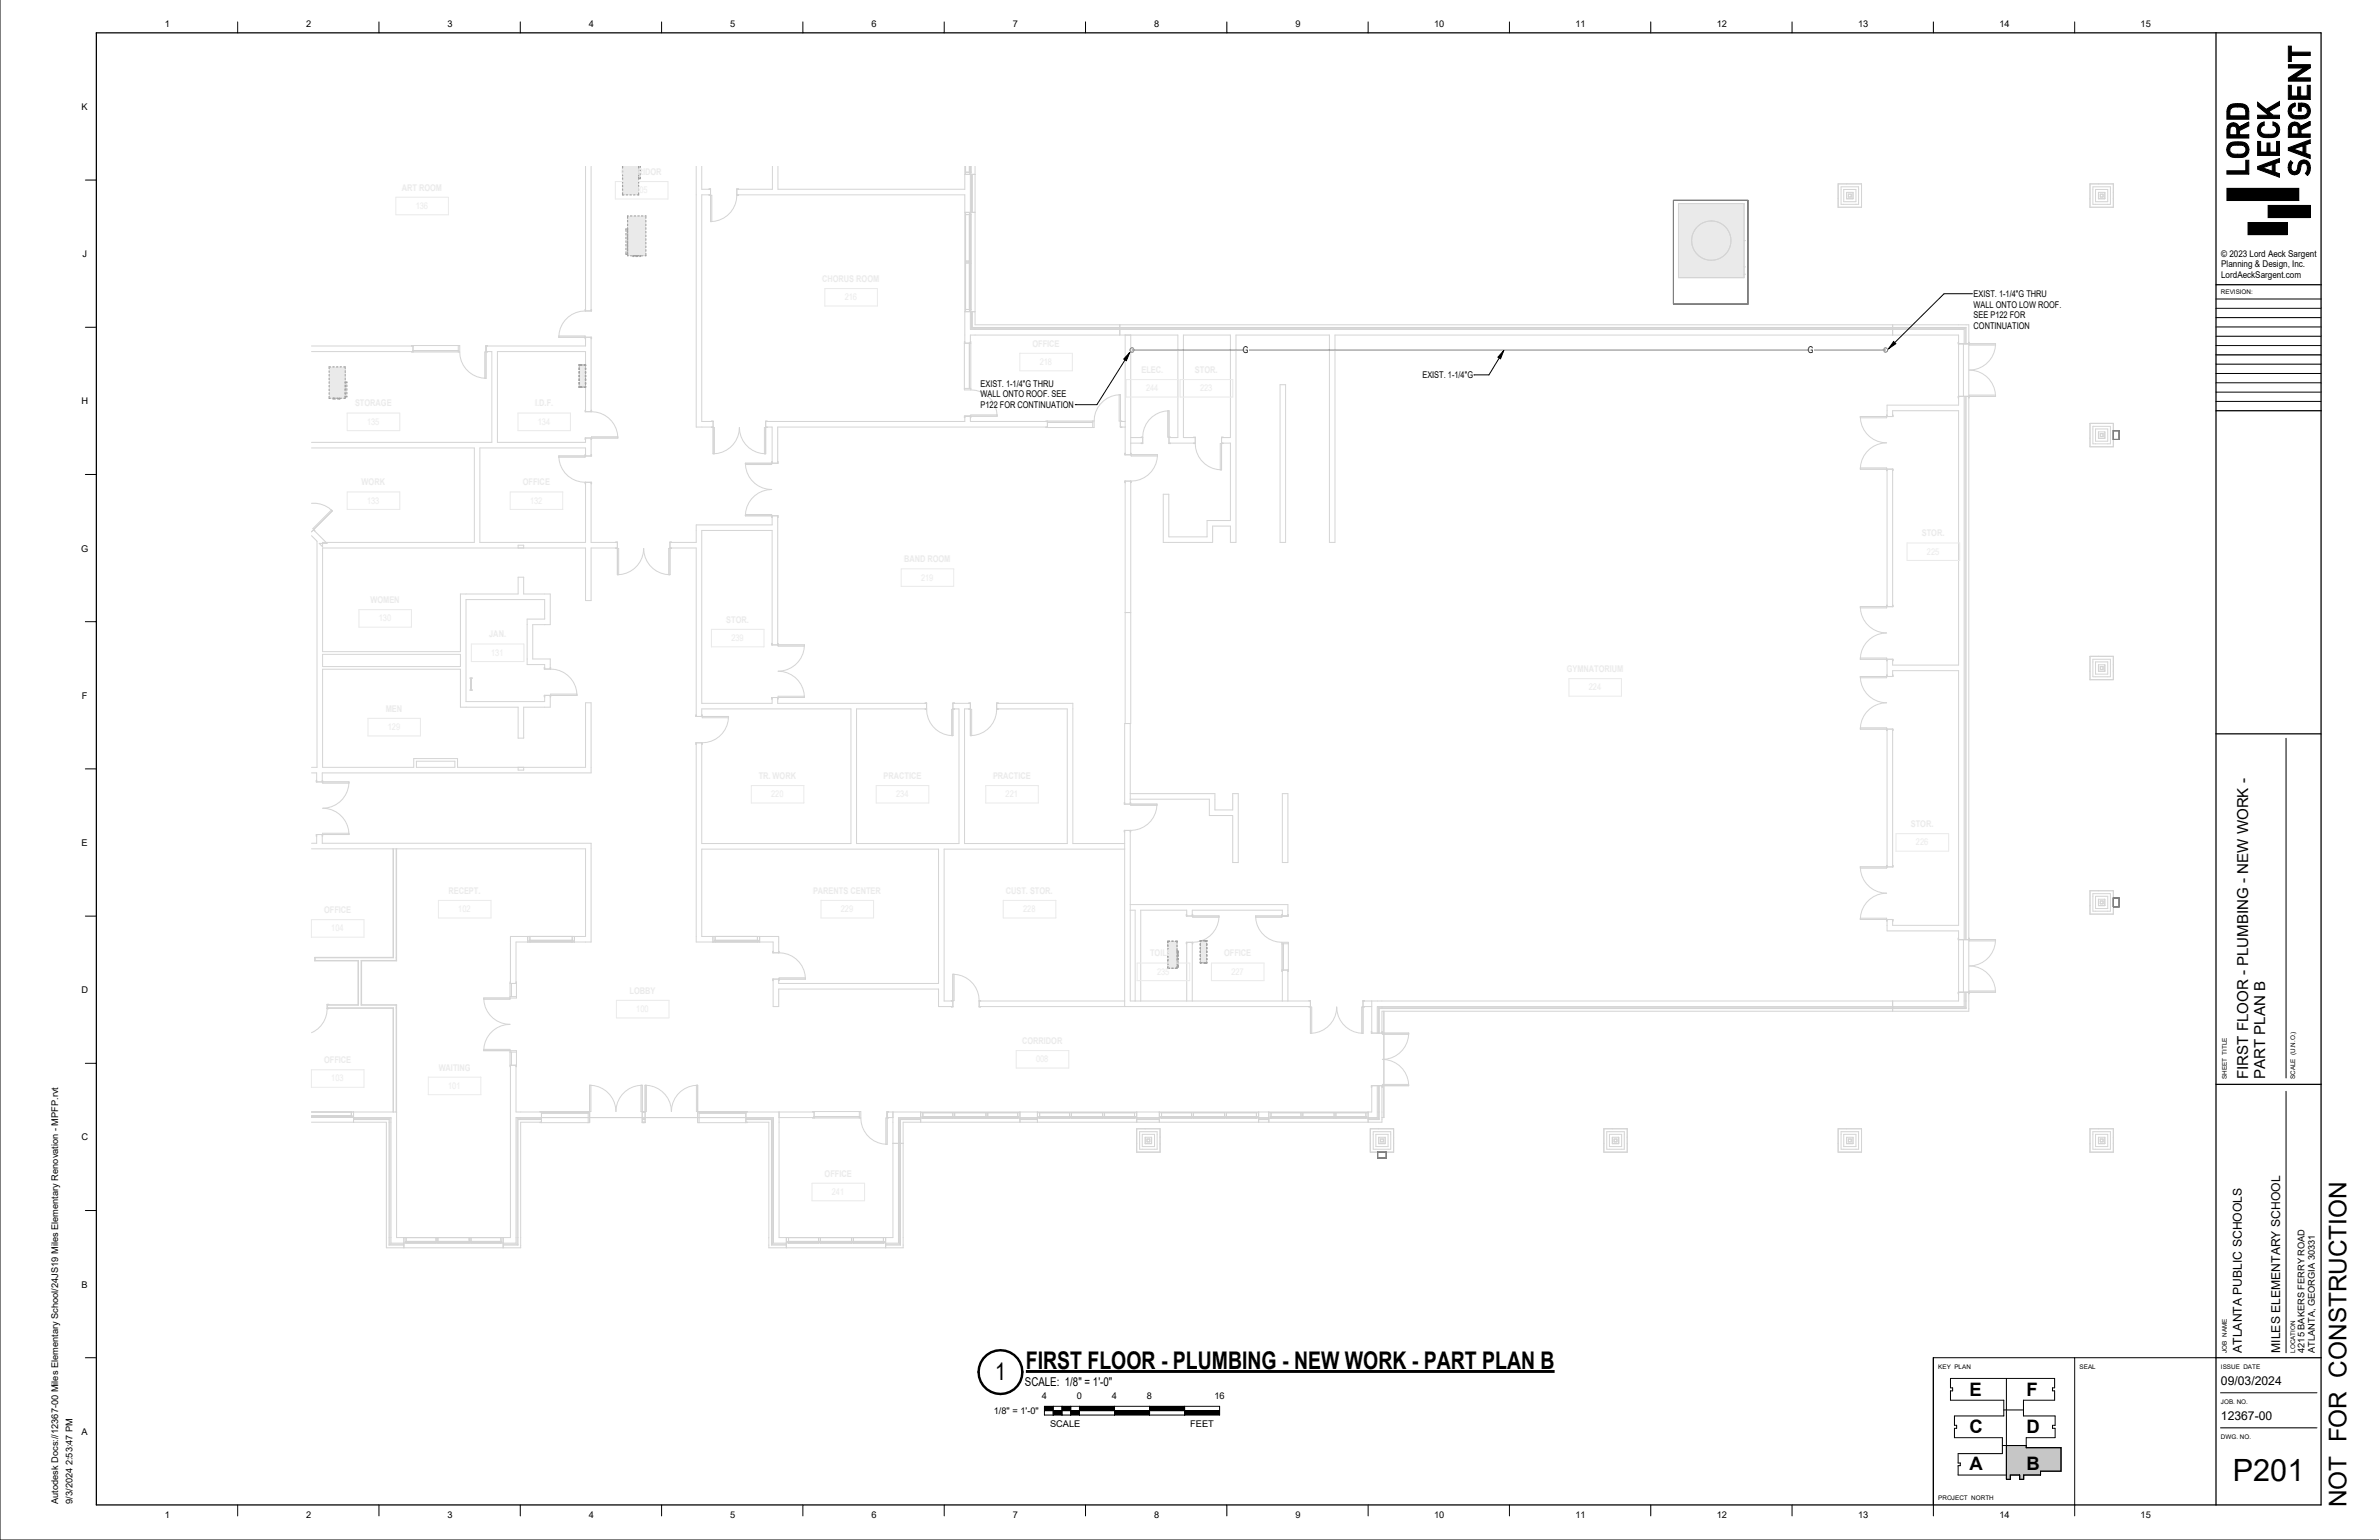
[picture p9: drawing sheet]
<svg xmlns="http://www.w3.org/2000/svg" width="864mm" height="559mm" viewBox="0 0 864 559" stroke-linecap="round" stroke-linejoin="round" font-family="sans-serif">
<defs><g id="words">
<text font-size="11.1" x="810.5" y="537.5">P201</text>
<g font-size="8.8">
<text x="372.4" y="496.7">FIRST FLOOR - PLUMBING - NEW WORK - PART PLAN B</text>
<text x="361.3" y="500.8">1</text>
<text x="851.8" y="547" transform="rotate(-90 851.8 547)">NOT FOR CONSTRUCTION</text>
</g>
<g font-size="6.7">
<text x="714.9" y="506.6">E</text>
<text x="735.7" y="506.6">F</text>
<text x="714.9" y="520">C</text>
<text x="735.7" y="520">D</text>
<text x="714.9" y="533.4">A</text>
<text x="735.7" y="533.4">B</text>
</g>
<g font-size="5.5">
<text x="816.2" y="391.6" transform="rotate(-90 816.2 391.6)">FIRST FLOOR - PLUMBING - NEW WORK -</text>
<text x="822.3" y="391.6" transform="rotate(-90 822.3 391.6)">PART PLAN B</text>
</g>
<g font-size="4.4">
<text x="813.9" y="490.9" transform="rotate(-90 813.9 490.9)">ATLANTA PUBLIC SCHOOLS</text>
<text x="827.7" y="490.9" transform="rotate(-90 827.7 490.9)">MILES ELEMENTARY SCHOOL</text>
<text x="372" y="502.8">SCALE: 1/8&quot; = 1'-0&quot;</text>
<text x="806.2" y="502.6">09/03/2024</text>
<text x="806.2" y="515.3">12367-00</text>
</g>
<g font-size="3.4">
<text x="59.8" y="9.8">1</text>
<text x="111.1" y="9.8">2</text>
<text x="162.4" y="9.8">3</text>
<text x="213.7" y="9.8">4</text>
<text x="265" y="9.8">5</text>
<text x="316.3" y="9.8">6</text>
<text x="367.6" y="9.8">7</text>
<text x="418.9" y="9.8">8</text>
<text x="470.2" y="9.8">9</text>
<text x="520.6" y="9.8">10</text>
<text x="571.9" y="9.8">11</text>
<text x="623.2" y="9.8">12</text>
<text x="674.5" y="9.8">13</text>
<text x="725.8" y="9.8">14</text>
<text x="777.1" y="9.8">15</text>
<text x="29.6" y="39.9">K</text>
<text x="29.9" y="93.3">J</text>
<text x="806.3" y="93.1">© 2023 Lord Aeck Sargent</text>
<text x="806.3" y="96.9">Planning &amp; Design, Inc.</text>
<text x="806.3" y="100.8">LordAeckSargent.com</text>
<text x="716.4" y="107.8">EXIST. 1-1/4&quot;G THRU</text>
<text x="716.4" y="111.6">WALL ONTO LOW ROOF.</text>
<text x="716.4" y="115.5">SEE P122 FOR</text>
<text x="716.4" y="119.3">CONTINUATION</text>
<text x="451.2" y="128.2">G</text>
<text x="656.2" y="128.2">G</text>
<text x="516.3" y="137.2">EXIST. 1-1/4&quot;G</text>
<text x="355.9" y="140.3">EXIST. 1-1/4&quot;G THRU</text>
<text x="29.5" y="146.7">H</text>
<text x="355.9" y="144.2">WALL ONTO ROOF. SEE</text>
<text x="355.9" y="148">P122 FOR CONTINUATION</text>
<text x="29.4" y="200.1">G</text>
<text x="29.7" y="253.6">F</text>
<text x="29.6" y="307">E</text>
<text x="29.5" y="360.4">D</text>
<text x="29.5" y="413.8">C</text>
<text x="29.6" y="467.2">B</text>
<text x="836.5" y="490.9" transform="rotate(-90 836.5 490.9)">4215 BAKERS FERRY ROAD</text>
<text x="840.4" y="490.9" transform="rotate(-90 840.4 490.9)">ATLANTA, GEORGIA 30331</text>
<text x="378.2" y="507.5">4</text>
<text x="390.9" y="507.5">0</text>
<text x="403.6" y="507.5">4</text>
<text x="416.3" y="507.5">8</text>
<text x="440.8" y="507.5">16</text>
<text x="360.7" y="513.1">1/8&quot; = 1'-0&quot;</text>
<text x="29.6" y="520.6">A</text>
<text x="381.2" y="517.8">SCALE</text>
<text x="432.1" y="517.8">FEET</text>
<text x="21.1" y="545.7" transform="rotate(-90 21.1 545.7)">Autodesk Docs://12367-00 Miles Elementary School/24JS19 Miles Elementary Renovation - MPFP.rvt</text>
<text x="26.4" y="545.7" transform="rotate(-90 26.4 545.7)">9/3/2024 2:53:47 PM</text>
<text x="59.8" y="550.9">1</text>
<text x="111.1" y="550.9">2</text>
<text x="162.4" y="550.9">3</text>
<text x="213.7" y="550.9">4</text>
<text x="265" y="550.9">5</text>
<text x="316.3" y="550.9">6</text>
<text x="367.6" y="550.9">7</text>
<text x="418.9" y="550.9">8</text>
<text x="470.2" y="550.9">9</text>
<text x="520.6" y="550.9">10</text>
<text x="571.9" y="550.9">11</text>
<text x="623.2" y="550.9">12</text>
<text x="674.5" y="550.9">13</text>
<text x="725.8" y="550.9">14</text>
<text x="777.1" y="550.9">15</text>
</g>
<g font-size="3.4" fill="#eaeaea">
<text x="225.5" y="63.5">CORRIDOR</text>
<text x="230.6" y="70.1">005</text>
<text x="417.5" y="347.1">TOILET</text>
<text x="420" y="353.7">235</text>
</g>
<g font-size="2.3">
<text x="806.2" y="106.8">REVISION:</text>
<text x="808.4" y="391.6" transform="rotate(-90 808.4 391.6)">SHEET TITLE</text>
<text x="833.1" y="391.6" transform="rotate(-90 833.1 391.6)">SCALE (U.N.O.)</text>
<text x="808.4" y="490.9" transform="rotate(-90 808.4 490.9)">JOB NAME</text>
<text x="833.1" y="490.9" transform="rotate(-90 833.1 490.9)">LOCATION</text>
<text x="703.6" y="496.6">KEY PLAN</text>
<text x="754.9" y="496.6">SEAL</text>
<text x="806.2" y="496.6">ISSUE DATE</text>
<text x="806.2" y="509.4">JOB. NO.</text>
<text x="806.2" y="522">DWG. NO.</text>
<text x="703.6" y="544.1">PROJECT NORTH</text>
</g>
</g></defs>
<g fill="#eaeaea">
<path d="M226 60.3h5.8v10.4h-5.8z"/>
<path d="M231.8 60.3h.6v4.5h-.6z"/>
<path d="M227.8 78.4h6.7v14.4h-6.7z"/>
</g>
<path d="M229.8 92.9h2.7" fill="none" stroke="#eaeaea" stroke-width=".36"/>
<g fill="#eaeaea">
<path d="M227.2 83.1h.6v9.2h-.6z"/>
<path d="M119.5 133.1h5.8v11.4h-5.8z"/>
</g>
<path d="M120.9 144.6h2.4" fill="none" stroke="#eaeaea" stroke-width=".36"/>
<g fill="#eaeaea">
<path d="M125.3 138.6h.6v5.4h-.6z"/>
<path d="M210.2 132.4h.8v8.1h-.8z"/>
<path d="M211 132.4h1.6v8.1h-1.6z"/>
<path d="M437.3 341.4h.8v8h-.8z"/>
<path d="M435.7 341.4h1.6v8h-1.6z"/>
<path d="M423.9 341.5h3.4v9.8h-3.4z"/>
<path d="M609.3 73.9v26.9h23.8v-26.9zM614.1 87.3a7.1 7.1 0 0 1 14.3 0 7.1 7.1 0 0 1-14.3 0z"/>
<circle cx="621.2" cy="87.3" r="7.1"/>
</g>
<path d="M427.5 345.1v5.8" fill="none" stroke="#eaeaea" stroke-width=".36"/>
<g fill="none" stroke="#d4d4d4" stroke-width=".36">
<path d="M212.6 60.3v52.5M214.6 60.3v52.5M252.7 60.3v94.7h6.2M254.8 60.3v8.4h3.1M257.4 68.7l.5-.2v11.9M257.4 70.7l1 .2v9.5h-.5M257.9 70.7h-3.1v82.2h4.1M267.5 70.9a9.5 9.5 0 0 1-9.6 9.5M267.5 70.7h82.7v53.8M268 68.7l-.5-.2v2.4M268 70.7l-.5 .2M280.4 60.3v8.4h-12.9"/>
<path d="M282.4 60.3v8.4h67.8v-8.4M350.2 77.1h3.7M350.2 63.3h3.7M350.5 62.5h1.5M350.5 60.3v3M350.5 77.1v36M350.5 77.9h1.5M351.9 60.3v2.4h.4v-2.4M351.9 77.6h.4v17.4h-.4zM352.2 60.3v2.4M352.2 77.6v17.4M352.2 62.5h.3"/>
<path d="M352.2 77.9h.3M352.3 63.3v13.8M352.5 60.3v3M352.5 77.1v36M352.7 63.3v13.8M353 63.3v13.8M353.9 60.3v57.6h360.8v249h-213v8M609.3 73.9h23.8v26.9h-23.8zM667.3 66.7h8.4v8.5h-8.4zM668.3 67.8h6.4v6.3h-6.4zM669.3 68.7h4.4v4.5h-4.4zM670.3 69.8h2.4v2.3h-2.4z"/>
<path d="M671 70.4h1v1.1h-1zM672 70.5h-1v.9h1M758.7 66.7h8.5v8.5h-8.5zM759.7 67.8h6.4v6.3h-6.4zM760.7 68.7h4.4v4.5h-4.4zM761.8 69.8h2.3v2.3h-2.3zM762.4 70.4h1v1.1h-1zM762.4 71.4h1M762.4 70.5h1M350.5 94.7h1.5M350.5 95.4h1.5M351.9 95.2h.4v17.3h-.4z"/>
<path d="M352.2 95.2v17.3M352.2 94.7h.3M352.2 95.4h.3M633.1 99.5h.6M633.1 96.8h.6M633.1 87.3h.6M212.4 112.8a9.5 9.5 0 0 0-9.5 9.6M212.6 112.3l-.2 .5M214.6 112.3l.1 .5h-2.3M350.2 113.1h3.7M350.5 112.3h1.5M352.2 112.3h.3"/>
<path d="M352.3 113.1v6.5h360.7v5.1M352.7 113.1v6.1h360.7v5.5M353 113.1v5.7h360.7v5.9M406.5 117.9v3.7M687 117.9v3.7M113.1 127.6h36.8M113.1 125.5h36.8M149.4 125.5l17.5-.1v2.3M149.4 127.6l17.5 .1M149.9 125.4v2.3M149.9 127.2h16.5M166.4 125.4v2.3"/>
<path d="M166.9 127.7a9.5 9.5 0 0 0 9.5 9.6M176.4 127.6h2.1v32.9h-65.4M177 125.5l-.6-.1v11.9M177 127.6l-1 .1v9.6h.4M202.9 122.4h11.8l-.1 .5M202.9 122.4v-.5h9.5l.2 1M212.6 122.4v3.1h-36.2M214.6 122.4v27M350.1 124.5h2.3M350.2 124l-.1 17.5h2.3M351.9 124.5v16.4M352.3 124.5v-2.9h75.3v37.2h-3.2"/>
<path d="M352.3 124l.1 17.5M408.4 121.6v43.4M410.5 121.6v43.4M464.7 139.6h2v57.2h-2zM711 124.2l-.2 .6h13.6M712.7 124.7v19.1M714.7 124.2l.2 1h9.5v-.4M724.4 124.8a9.5 9.5 0 0 1-9.5 9.5 9.5 9.5 0 0 1 9.5 9.5M212.6 149.4v-21.8h-32v32.9h32v-1.6M212.6 148.9l-.2 .5h2.3M214.6 158.9v6.6M214.6 148.9l.1 .5"/>
<path d="M214.7 149.4a9.5 9.5 0 0 1 9.6 9.5M224.3 158.9h-11.9l.2 .6M224.3 158.9v-.4h-9.6l-.1 1M258.3 152.9l.6-.1v11.9M258.3 155l1 .1v9.6h-.4M277.9 155h2.4v13.1M278.5 152.9l-.6-.1v11.9M278.5 155l-1 .1v9.6h.4M350.1 140.9h2.3M350.2 151v1.9h-72.3M352.3 151v1.9h27.9M352.4 141.5a9.5 9.5 0 0 1 9.6 9.5"/>
<path d="M362 151h-11.9l.1 .5M362 151v-.4h-9.6l-.1 .9M380.2 155h-97.9v13.1M380.2 152.8v2.3M380.2 153.2h16.4M396.6 152.8v2.3M397.2 152.8l-17.5 .1M397.2 152.8v2.3l-17.5-.1M406.7 143.2a9.5 9.5 0 0 0-9.5 9.6M406.7 155h1.7M406.7 152.9h1.7M406.7 143.2v11.9l.5-.1"/>
<path d="M406.7 143.2h-.4v9.6l.9 .1M410.5 158.8h4.3M414.8 158.6v2.4l-.5-.2M414.8 158.6l-.5 .2M424.4 149.1a9.5 9.5 0 0 0-9.6 9.5M424.4 149.1v11.9l.5-.2M424.4 149.1h-.5v9.5l1 .2M433.4 158.8l.5-.2v2.4M433.9 158.8h-4.3v-37.2h17.1v37.2h-3.3M444 158.8l-.6-.2v11.9M675.3 151.1a9.5 9.5 0 0 0 9.6 9.6 9.5 9.5 0 0 0-9.6 9.5M685 151.1v-4.1h26v-25.4h-226.4v75.2h-2v-75.2h-33.9v75.2h-2v-5.9h-6.5v5.9h-17.9v-17.5h2v15.5h13.9v-5.9h8.5v-28.1h-3.3"/>
<path d="M685 151.1h2M685 150.6l-.1 1h-9.6v-.5M687 151.1v-2.1h24v92.3h-24v-2.1M687 150.6l.2 .5h-11.9M713 143.8v197.2M713.4 143.8v197.2M713.7 143.8v197.2M724.4 143.8h-13.6l.2 .6M724.4 143.8v-.4h-9.5l-.2 1M758.7 153.6h8.5v8.5h-8.5zM759.7 154.7h6.4v6.4h-6.4zM760.7 155.7h4.4v4.4h-4.4z"/>
<path d="M761.8 156.7h2.3v2.3h-2.3zM762.4 157.3h1v1.1h-1zM113.1 162.5h59.1v34.3h-55.1v1.6l-1.2-1.2h2.8l-4.9-5M202.9 165.5a9.5 9.5 0 0 0 9.5 9.5M212.4 175h2.3l-.1 .5M212.4 175l.2 .5M212.6 165.5v-3h-38.4v34.3h38.4v-21.8M212.6 164.9l-.2 1h-9.5v-.4M214.6 175v21.8h9.5M214.6 164.9l.1 .6h-11.8M258.9 164.7a9.5 9.5 0 0 0 9.5-9.6 9.5 9.5 0 0 0 9.5 9.6M270.6 168.1a9.5 9.5 0 0 0 9.5 9.5 9.5 9.5 0 0 0-9.5 9.6"/>
<path d="M280.3 167.6l-.2 .9h-9.5v-.4M282.3 167.6l.2 .5h-11.9M408.4 174.6v87.9M408.4 164.5l-.1 .5h11.9M410.5 174.6v87.9h-2.2v29.3M410.5 164.5l.1 1h9.6v-.5M410.5 160.8h4.3M410.6 174.6h-2.3l.1 .5M410.6 174.6l-.1 .5M420.2 165a9.5 9.5 0 0 1-9.6 9.6M424.4 160.8h9.5M433.4 160.8l.5 .2"/>
<path d="M433.9 161a9.5 9.5 0 0 0 9.5 9.5M444 160.8l-1 .2v9.5h.4M675.3 170.2h11.9l-.2 .6M675.3 170.2v-.4h9.6l.1 1M685 170.2v49.9M687 170.2v49.9M113.1 182.6a9.5 9.5 0 0 1 7.6 2.8M113.1 194.4l2 2v82h-2M120.7 185.4l-7.6 7.6M120.7 185.4l-.4-.3-6.7 6.7 .6 .8M188.1 198.8v-1h2v1M223.6 196.8l.5-.1v11.8"/>
<path d="M223.6 198.8l1 .2v9.5h-.5M224.1 196.8v2M224.1 198.8h-9.5v19.1h-2v-19.1h-95.5v37.7h50v-21h21v-6.1h2v6.1h9.6v11.2h-6.3v12.4h6.3v3.7M243.2 198.8h9.5v61.2M243.7 196.8l-.5-.1v11.8M243.7 198.8l-1 .2v9.5h.5M270.6 187.2h11.9l-.2 .5M270.6 187.2v-.5h9.5l.2 1M280.3 187.2v3.3h-27.6v6.3h-9.5M282.3 187.2v46.8M224.1 208.5a9.5 9.5 0 0 0 9.6-9.5 9.5 9.5 0 0 0 9.5 9.5M685 219.6l-.1 1h-9.6v-.5"/>
<path d="M687 219.6l.2 .5h-11.9M117.1 237.4h50v4.5h-50zM280.3 234v-41.5h-25.5v62.7h25.5v-2.1M280.3 233.5l-.2 .5h11.9M282.3 233.5l.2 1h9.5v-.5M292 234a9.5 9.5 0 0 1-9.5 9.6 9.5 9.5 0 0 1 9.5 9.5M408.4 222.3h2.1M675.3 220.1a9.5 9.5 0 0 0 9.6 9.6 9.5 9.5 0 0 0-9.6 9.5M675.3 239.2h11.9l-.2 .5M675.3 239.2v-.4h9.6l.1 .9M685 239.2v6.3M758.7 238.2h8.5v8.4h-8.5z"/>
<path d="M759.7 239.2h6.4v6.4h-6.4zM170.6 246l.8 .1zM170.6 250.3l.8 .1zM170.9 246.1v4.2M171.1 246.1v4.2M197.7 242.8v-1.7h-6.3v-16.5h6.3v-7h-28.5v37h28.5v-2.3M197.7 242.2l-.1 .6h2.3M199.7 252.3v4.3h-9.6v11.2h-2v-11.2h-21v-13.8h-50v35.6h33.1v-3.1h15.9v3.1h46.5v-23.4h2v25.5h-97.6v3.2M199.7 242.2l.2 .6M199.9 242.8a9.5 9.5 0 0 1 9.5 9.5M209.4 252.3h-11.8l.1 .5M209.4 252.3v-.4h-9.5l-.2 .9"/>
<path d="M252.7 259.5l-.1 .5h11.9M254.8 260v-2.8h54.1v48.9h-54.1v-36.6M254.8 259.5l.1 .9h9.6v-.4M264.5 260a9.5 9.5 0 0 1-9.6 9.5M282.3 253.1v2.1h54.1M292 253.1h-11.9l.2 .5M292 253.1v-.5h-9.5l-.2 1M335.8 255.2l.6-.2v2.4M335.8 257.2l.6 .2M336.4 257.4a9.5 9.5 0 0 0 9.5 9.5M336.4 257.2h-25.5v48.9h37.2v-48.9h-2.2M345.9 255.2h6.4"/>
<path d="M346.4 255.2l-.5-.2v11.9M346.4 257.2l-1 .2v9.5h.5M351.7 255.2l.6-.2v11.9M351.7 257.2l1 .2v9.5h-.4M352.3 255.2v2M352.3 257.2h-2.2v48.9h37.3v-48.9h-25.6M361.8 257.4a9.5 9.5 0 0 1-9.5 9.5M361.8 255.2h27.7v50.9h18.8M362.3 255.2l-.5-.2v2.4M362.3 257.2l-.5 .2M675.3 245.5a9.5 9.5 0 0 0 9.6 9.5 9.5 9.5 0 0 0-9.6 9.6M685 244.9l-.1 1h-9.6v-.4"/>
<path d="M687 245.5v-2.1h24v92.4h-24v-2.2M687 244.9l.2 .6h-11.9M760.7 240.2h4.4v4.4h-4.4zM761.8 241.2h2.3v2.4h-2.3zM762.4 241.9h1v1h-1zM762.4 242.9h1M762.4 241.9h1M151.2 276.2h13.9v2.2h-13.9zM188.1 278.4v1h2v-1M252.7 269.5v72.3h28v3.9M254.9 269.5h-2.3l.1 .6M254.9 269.5l-.1 .6"/>
<path d="M410.3 262.5v29.3M675.3 264.6h11.9l-.2 .5M675.3 264.6v-.5h9.6l.1 1M685 264.6v50M687 264.6v50M113.1 280.5h1.9v3.2M115 283.2l-.2 .5h11.9M117 283.2l.1 1h9.6v-.5M126.7 283.7a9.5 9.5 0 0 1-9.6 9.6 9.5 9.5 0 0 1 9.6 9.5M408.3 291.2l-.2 .6h11.9M410.3 291.2l.2 1h9.5v-.4M410.3 288h30.7v5.9h6.5v-5.9h2v25h-2v-17.1h-8.5v-5.9h-28.7"/>
<path d="M420 291.8a9.5 9.5 0 0 1-9.5 9.5M465.5 288h2v25h-2zM113.1 308h99.5v31.8h-27.3v17.1M115 302.8v3.2h-1.9M117 302.8v3.2h97.6v35.8h-27.3v15.1M126.7 302.8h-11.9l.2 .5M126.7 302.8v-.5h-9.6l-.1 1M142.7 308v39.4h-28.4v1.3h15.7v15.9h-11.2M142.8 308v39.6h-28.4v.9h15.7v16.2h-11.3M143.8 308v40.5h-12.7v16.2h12.7v38.8M144 308v40.7h-12.8v15.9h12.8v84.5h41.3v-62.6M408.3 308.1h-65.6v55.1h3.2"/>
<path d="M408.3 301.3v63.9M410.3 301.3v61.9h65.4M410.5 301.3l-.2 .5M410.5 301.3h-2.4l.2 .5M675.3 314.6a9.5 9.5 0 0 0 9.6 9.5 9.5 9.5 0 0 0-9.6 9.5M685 314l-.1 1h-9.6v-.4M687 314l.2 .6h-11.9M191.6 339.8v2M192.4 339.8v1.5M207.7 339.8v1.5M208.5 339.8v2M258.8 339.8v2"/>
<path d="M259.6 339.8v1.5M275 339.8v1.5M275.8 339.8v2M410.3 330.3h1.8v32.9M410.3 328.2h57.2v4.2M430.8 332.4v-2.1h-16.7v32.9M430.8 332.4h2M430.8 331.9l-.2 .5h11.9M432.8 331.9l.2 .9h9.5v-.4M432.8 332.4v-2.1h32.7v2.1M442.5 332.4a9.5 9.5 0 0 1-9.5 9.5M455.8 332.4a9.5 9.5 0 0 0 9.5 9.5"/>
<path d="M465.5 332.4h2M465.5 331.9l-.2 .9h-9.5v-.4M467.5 331.9l.2 .5h-11.9M675.3 333.6h11.9l-.2 .6M675.3 333.6v-.4h9.6l.1 1M685 333.6v4.2h26v25.4h-216.2M758.7 323.2h8.5v8.5h-8.5zM759.7 324.3h6.4v6.3h-6.4zM760.7 325.2h4.4v4.5h-4.4zM761.8 326.3h2.3v2.3h-2.3zM762.4 326.9h1v1.1h-1zM762.4 327.9h1"/>
<path d="M762.4 327h1M185.1 356.9h2.4M185.3 356.3l-.2 6.3h-9.5v-.4M185.6 356.9v4.7M185.7 356.9v4.7M187.3 356.3l.2 5.9h-11.9M191.6 341.8h16.9M192.1 341.5h15.9M192.1 341.2h15.9v.4h-15.9zM192.4 341.5v.3M207.7 341.5v.3M258.8 341.8h17"/>
<path d="M259.3 341.2h15.9v.4h-15.9zM259.3 341.5h15.9M259.6 341.5v.3M275 341.5v.3M280.7 355.3v9.9h2v-6.3h58v6.3h5.2M280.7 345.2l-.2 .5h2.3M282.7 345.7v-5.9h-27.9v-31.7h85.9v48.8h-58v-1.6M282.7 345.2l.1 .5M282.8 345.7a9.5 9.5 0 0 1 9.6 9.6M292.4 355.3h-11.9l.2 .5M292.4 355.3v-.5h-9.6l-.1 1M345.9 353.5a9.5 9.5 0 0 1 9.5 9.6"/>
<path d="M345.9 353.5v11.9l-.5-.2M345.9 353.5h.5v9.6l-1 .1M430.8 341.9v21.3M432.8 341.9v21.3M433 341.9l-.2 .6M433 341.9h-2.4l.2 .6M465.3 352h2.4M465.3 341.9h2.4l-.2 10.6M465.3 342.5h2.4M465.3 341.9l.2 10.6M465.5 352v11.2M465.8 342.5v9.5"/>
<path d="M467.5 352v11.2M711 340.4l-.2 .6h13.6M712.7 341v19M714.7 340.4l.2 1h9.5v-.4M724.4 341a9.5 9.5 0 0 1-9.5 9.5 9.5 9.5 0 0 1 9.5 9.5M118.8 366a9.4 9.4 0 0 1-5.7 8.7M118.8 365.9h23.9v37.6M118.8 365.7h24v37.8M119.3 365.9l-.5 .1M119.3 364.6l-.5-.2v1.6M175.6 362.2a9.5 9.5 0 0 0 9.5 9.5 9.5 9.5 0 0 0-9.5 9.5M185.1 361.6h2.4"/>
<path d="M355.4 363.2h52.9M355.4 365.2h120.3M355.4 363.1v2.3l.6-.2M355.4 363.1l.6 .1M475.2 363.2l.5-.1v11.8M475.2 365.2l1 .2v9.5h-.5M475.7 374.9a9.5 9.5 0 0 0 9.5-9.5 9.5 9.5 0 0 0 9.6 9.5M494.8 365.2h3.2M495.3 363.2l-.5-.1v11.8M495.3 365.2l-1 .2v9.5h.5M498 363.2v11.7M498 374.3l-.2 .6h13.6"/>
<path d="M501.7 374.3l.1 1h9.6v-.4M502.4 366.9v38.6h-.7M511.4 374.9a9.5 9.5 0 0 1-9.6 9.5 9.5 9.5 0 0 1 9.6 9.6M687 363.2v3.7M713 360v5.2h-213v9.7M713.4 360v5.6h-213v9.3M713.7 360v6h-213v8.9M724.4 360h-13.6l.2 .6M724.4 360v-.4h-9.5l-.2 1M175.6 381.2h11.9l-.2 5.9M175.6 381.2v-.4h9.5l.2 6.3M185.1 386.5h2.4"/>
<path d="M185.1 381.8h2.4M185.6 381.8v4.7M185.7 381.8v4.7M187.3 386.5v17h9.3M214 393.8a9.5 9.5 0 0 1 9.6 9.5 9.5 9.5 0 0 1 9.5-9.5M214 393.8h.5v9.5l-18.5 .2M214 393.8v13.6l-18-.2M233.1 393.8v13.6h1.1v-13.6M233.1 393.8h-.4v9.5h1.9v-9.5h-.4M234.2 393.8a9.5 9.5 0 0 1 9.5 9.5 9.5 9.5 0 0 1 9.6-9.5M253.3 393.8h-.5v9.5l18.5 .2M253.3 393.8v13.6l18-.2"/>
<path d="M498 394v9.5h-176M500 394v11.5h-3.4M500.4 394v11.9h-3.8M500.7 394v12.2h-4.1M501.7 394v13.2h-173.9v45.6h-48.7v-45.6h-8.3M511.4 394h-13.6l.2 .5M511.4 394v-.5h-9.6l-.1 1M113.1 405.5h28.8v45.6h4.7M113.1 403.5h30.9M113.1 407.2h27.2v45.6h48.7v-45.6h7.6M113.1 405.2h14.7M113.1 404.9h14.7v.4h-14.7"/>
<path d="M113.1 405h14.7M127.5 403.5v1.5M127.5 405.2v.3M128.3 406.2h12.9v45.6h5.4M128.3 405.9h13.2v45.6h5.1M128.3 403.5v3.7M196.6 406.2h-8.6v45.6h-5.3M196.6 405.9h-8.9v45.6h-5M196.6 403.3v4.1M196.6 403.8h16.9M196.6 403.9h16.9M213.5 403.3v4.1"/>
<path d="M233.1 403.5h1.1M233.1 407.2h1.1M233.1 406.2h1.1M233.1 405.9h1.1M233.7 403.3v.2M233.7 407.2v.2M253.8 403.8h17M253.8 403.9h17M253.8 403.3v4.1M270.8 403.5h24.7M270.8 406.2h9.3v45.6h5.4M270.8 405.9h9.6v45.6h5.1"/>
<path d="M270.8 403.3v4.1M282.8 405.5h12.7M282.8 403.5v45.6h41.3v-45.6M295 403.5l17.5-.2v2.4M295 405.5l17.5 .2M295.5 405.2h16.5M295.5 405.1h16.5M295.5 403.3v2.4M312 403.3v2.4M312.5 405.7a9.5 9.5 0 0 0 9.5 9.5M322 405.5h2.1M322.6 405.5l-1 .2v9.5h.4"/>
<path d="M322.6 403.5l-.6-.2v11.9M324.1 414.9h3.7M334.2 405.5h-8v45.6h-4.7M334.2 403.5v3.7M334.2 406.2h-7.3v45.6h-5.4M334.2 405.9h-7.6v45.6h-5.1M334.2 405.7h36M334.2 403.8h36M334.8 405.5h11.3M334.8 405.2h11.3M334.8 405.1h11.3v.4h-11.3zM335 403.8v1.4"/>
<path d="M335 405.5v.2M345.9 403.8v1.4M345.9 405.5v.2M346.3 405.5h11.8M346.3 405.2h11.8M346.3 405.1h11.8v.4h-11.8zM346.6 403.8v1.4M346.6 405.5v.2M357.9 403.8v1.4M357.9 405.5v.2M358.3 405.5h11.4M358.3 405.2h11.4"/>
<path d="M358.3 405.1h11.4v.4h-11.4zM358.6 403.8v1.4M358.6 405.5v.2M369.4 403.8v1.4M369.4 405.5v.2M370.2 405.5h6.4M370.2 403.5v3.7M370.2 406.2h6.4M370.2 405.9h6.4M376.6 403.5v3.7M376.6 405.7h36M376.6 403.8h36"/>
<path d="M377.1 405.5h11.4M377.1 405.2h11.4M377.1 405.1h11.4v.4h-11.4zM377.4 403.8v1.4M377.4 405.5v.2M388.3 403.8v1.4M388.3 405.5v.2M388.7 405.5h11.8M388.7 405.2h11.8M388.7 405.1h11.8v.4h-11.8zM388.9 403.8v1.4M388.9 405.5v.2"/>
<path d="M400.3 403.8v1.4M400.3 405.5v.2M400.7 405.5h11.4M400.7 405.2h11.4M400.7 405.1h11.4v.4h-11.4zM401 403.8v1.4M401 405.5v.2M411.8 403.8v1.4M411.8 405.5v.2M412.6 405.5h8.3M412.6 403.5v3.7M412.6 409.6h8.5v8.5h-8.5z"/>
<path d="M412.6 406.2h8.3M412.6 405.9h8.3M413.7 410.6h6.4v6.4h-6.4zM414.7 411.6h4.4v4.4h-4.4zM415.7 412.7h2.3v2.3h-2.3zM416.3 413.3h1.1v1.1h-1.1zM416.4 414.3h1M416.4 413.3h1M420.9 403.5v3.7M420.9 405.7h36M420.9 403.8h36M421.4 405.5h11.4"/>
<path d="M421.4 405.2h11.4M421.4 405.1h11.4v.4h-11.4zM421.6 403.8v1.4M421.6 405.5v.2M432.5 403.8v1.4M432.5 405.5v.2M432.9 405.5h11.9M432.9 405.2h11.9M432.9 405.1h11.9v.4h-11.9zM433.2 403.8v1.4M433.2 405.5v.2M444.5 403.8v1.4"/>
<path d="M444.5 405.5v.2M445 405.5h11.3M445 405.1h11.3v.4h-11.3zM445 405.2h11.3M445.2 403.8v1.4M445.2 405.5v.2M456.1 403.8v1.4M456.1 405.5v.2M456.9 405.5h3.7M456.9 403.5v3.7M456.9 406.2h3.7M456.9 405.9h3.7"/>
<path d="M460.6 403.5v3.7M460.6 405.7h36M460.6 403.8h36M461.1 405.5h11.4M461.1 405.2h11.4M461.1 405.1h11.4v.4h-11.4zM461.4 403.8v1.4M461.4 405.5v.2M472.3 403.8v1.4M472.3 405.5v.2M472.7 405.5h11.8M472.7 405.2h11.8"/>
<path d="M472.7 405.1h11.8v.4h-11.8zM472.9 403.8v1.4M472.9 405.5v.2M484.3 403.8v1.4M484.3 405.5v.2M484.7 405.5h11.4M484.7 405.2h11.4M484.7 405.1h11.4v.4h-11.4zM485 403.8v1.4M485 405.5v.2M495.8 403.8v1.4M495.8 405.5v.2"/>
<path d="M496.6 403.5v3.7M497.4 409.6h8.5v8.5h-8.5zM498.5 410.6h6.3v6.4h-6.3zM499.4 411.6h4.5v4.4h-4.5zM500.5 412.7h2.3v2.3h-2.3zM501.1 413.3h1.1v1.1h-1.1zM501.2 413.3h.9v1h-.9zM582.2 409.6h8.5v8.5h-8.5zM583.3 410.6h6.3v6.4h-6.3zM584.2 411.6h4.5v4.4h-4.5zM585.3 412.7h2.3v2.3h-2.3zM585.9 413.3h1.1v1.1h-1.1z"/>
<path d="M586 413.3h.9v1h-.9zM667.3 409.6h8.4v8.5h-8.4zM668.3 410.6h6.4v6.4h-6.4zM669.3 411.6h4.4v4.4h-4.4zM670.3 412.7h2.4v2.3h-2.4zM671 413.3h1v1.1h-1zM672 413.3h-1v1h1M758.7 409.6h8.5v8.5h-8.5zM759.7 410.6h6.4v6.4h-6.4zM760.7 411.6h4.4v4.4h-4.4zM761.8 412.7h2.3v2.3h-2.3zM762.4 413.3h1v1.1h-1z"/>
<path d="M762.4 414.3h1M762.4 413.3h1M146.6 449.1v3.7M146.6 451.1h36.1M147.2 450.8h11.3M147.2 450.5h11.3v.4h-11.3zM147.4 449.1v1.4M147.4 450.8v.3M158.3 449.1v1.4M158.3 450.8v.3M158.7 450.8h11.9M158.7 450.5h11.9v.4h-11.9z"/>
<path d="M159 449.1v1.4M159 450.8v.3M170.3 449.1v1.4M170.3 450.8v.3M170.7 450.8h11.4M170.7 450.5h11.4v.4h-11.4zM171 449.1v1.4M171 450.8v.3M181.9 449.1v1.4M181.9 450.8v.3M182.7 451.1h4.6v-45.6h93.5v45.6h4.7M182.7 449.1v3.7"/>
<path d="M285.5 449.1v3.7M285.5 451.1h36M286 450.8h11.4M286 450.5h11.4v.4h-11.4zM286.3 449.1v1.4M286.3 450.8v.3M297.1 449.1v1.4M297.1 450.8v.3M297.6 450.8h11.8M297.6 450.5h11.8v.4h-11.8zM297.8 449.1v1.4M297.8 450.8v.3"/>
<path d="M309.1 449.1v1.4M309.1 450.8v.3M309.6 450.8h11.3M309.6 450.5h11.3v.4h-11.3zM309.8 449.1v1.4M309.8 450.8v.3M320.7 449.1v1.4M320.7 450.8v.3M321.5 449.1v3.7"/>
<circle cx="621.2" cy="87.3" r="7.1"/>
</g>
<path d="M607.5 72.7h27v37.6h-27zM411 127h273.4M411.5 126.4a.79 .79 0 0 0-1.1 0 .79 .79 0 0 0 0 1.2 .79 .79 0 0 0 1.1 0M683.9 126.4a.79 .79 0 0 1 1.1 0 .79 .79 0 0 1 0 1.2 .79 .79 0 0 1-1.1 0M767.2 156.3h2.1v3.2h-2.1zM767.2 325.9h2.1v3.1h-2.1zM500.1 418.1h3.2v2.1h-3.2z" fill="none" stroke="#808080" stroke-width=".36"/>
<g fill="none" stroke="#aaa" stroke-width=".46">
<path d="M226 60.3v.8M226 61.9v.6M226 63.3v.5M226 64.6v.5M226 65.9v.5M226 67.2v.6M226 68.6v.5M226 69.9v.8h.5M227.3 70.7h.6M228.1 78.4h-.3v.8M228.7 70.7h.5M228.9 78.4h.5"/>
<path d="M230 70.7h.5M230.2 78.4h.5M231.5 78.4h.6M231.8 60.3v.8M231.8 61.6v.9M231.8 62.9v.9M231.8 64.3v.8M231.8 65.9v.5M231.8 67.2v.6M231.8 68.6v.5M231.8 69.9v.8h-.5M232.4 64.3v.5h-.6"/>
<path d="M232.4 60.3v.5M232.4 61.6v.5M232.4 62.9v.6M232.9 78.4h.5M234.2 78.4h.3v.8M227.2 84.8v.5M227.2 86.1v.5M227.2 87.4v.5M227.2 88.7v.6M227.2 90.1v.5M227.2 91.4v.9h.6M227.8 80v.5"/>
<path d="M227.8 81.3v.6M227.8 82.7v1.8M227.8 84.8v1M227.8 86.1v1.1M227.8 87.4v1.1M227.8 88.7v1.1M227.8 90.1v1M227.8 91.4v1.4h.3M227.8 83.1h-.6v.9M228.9 92.8h.5M230.1 92.8h-.3v.3h.3M230.2 92.8h.5"/>
<path d="M230.9 92.8h.5M230.9 93.1h.5M231.5 92.8h.6M232.2 92.8h.3v.3h-.3M232.9 92.8h.5M234.5 91.9v.9h-.3M234.5 80v.5M234.5 81.3v.6M234.5 82.7v.5M234.5 84v.5M234.5 85.3v.5M234.5 86.6v.6"/>
<path d="M234.5 88v.5M234.5 89.3v.5M234.5 90.6v.5M119.5 134.6v.5M119.5 135.9v.5M119.5 137.2v.6M119.5 138.6v.5M119.5 139.9v.5M120 133.1h-.5v.7M120.8 133.1h.5M122.1 133.1h.6M123.5 133.1h.5"/>
<path d="M124.8 133.1h.5v.7M125.3 134.6v.5M125.3 135.9v.5M125.3 137.2v.6M125.3 138.6v.5M125.3 139.7v.7M125.3 138.6h.6v.3M125.9 139.7v.6M210.2 133.5v.6M210.2 134.9v.5M210.2 136.2v.5M210.2 137.5v.5"/>
<path d="M210.2 138.8v.6M211.4 132.4h-1.2v.3M211.8 132.4h.8v.3M212.6 133.5v.6M212.6 134.9v.5M212.6 136.2v.5M212.6 137.5v.5M212.6 138.8v.6M119.5 141.2v.5M119.5 142.5v.6M119.5 143.9v.6h.5M120.8 144.5h.9"/>
<path d="M120.9 144.5v.3h.8M122.1 144.5h1.2v.3h-.8M123.5 144.5h.5M125.3 143.7v.8h-.5M125.3 141v.7M125.3 142.4v.7M125.9 143.7v.3h-.6M125.9 141v.6M125.9 142.4v.5M210.2 140.2v.3h1.2M212.6 140.2v.3h-.8M423.9 350.8v.5h.7"/>
<path d="M423.9 342.9v.5M423.9 344.2v.5M423.9 345.5v.5M423.9 346.8v.6M423.9 348.2v.5M423.9 349.5v.5M424.6 341.5h-.7v.6M425.4 341.5h.5M425.4 351.3h.5M426.7 341.5h.6v.8M427.3 342.9v.7M427.3 344.2v1.8"/>
<path d="M427.3 346.4v1M427.3 347.8v.9M427.3 349.1v.9M427.3 350.4v.9h-.6M427.3 345.1h.3v.9M427.6 346.4v.6M427.6 347.8v.5M427.6 349.1v.5M427.6 350.1v.8h-.3M435.7 349.1v.3h.8M435.7 342.5v.5M435.7 343.8v.5"/>
<path d="M435.7 345.1v.5M435.7 346.4v.6M435.7 347.8v.5M436.5 341.4h-.8v.3M436.9 341.4h1.2v.3M438.1 349.1v.3h-1.2M438.1 342.5v.5M438.1 343.8v.5M438.1 345.1v.5M438.1 346.4v.6M438.1 347.8v.5"/>
</g>
<path d="M716 106.6h-10.3l-20.2 20M410.1 127.9l-1.2 3-1-.6zM410.1 127.9l-11.9 18.9h-7.9M687.4 123.9l.8 .8-2.7 1.9z" fill="none" stroke="#000" stroke-width=".36"/>
<path d="M410.1 127.9l-1.2 3-1-.6zM687.4 123.9l.8 .8-2.7 1.9z" fill="#000"/>
<g fill="#fff">
<path d="M451.2 125.1h2.1v3.9h-2.1z"/>
<path d="M656.2 125.1h2.2v3.9h-2.2z"/>
</g>
<g fill="none" stroke="#000" stroke-width=".36">
<path d="M0 -.1v558.9h863.6M86.3 7.9v4M137.6 7.9v4M188.9 7.9v4M240.2 7.9v4M291.5 7.9v4M342.8 7.9v4M394.1 7.9v4M445.3 7.9v4M496.6 7.9v4M547.9 7.9v4M599.2 7.9v4"/>
<path d="M650.5 7.9v4M701.8 7.9v4M753.1 7.9v4M830.7 16.7h1.1v2.2h6.8v1.2h-6.8v2.2h-1.1zM809.1 38.4a6.9 6.9 0 0 1 6.5 0 5.5 5.5 0 0 1 .7 4.9h-7.9a5.5 5.5 0 0 1 .7-4.9zM810 39.2l.6-.3 1.7-.1a2.19 2.19 0 0 1 2.9 1.8v1.4h-5.7l.1-2.2zM819.5 37.1l3.2 2.6 4.8-2.9v1.4l-3.9 2.3 1.6 1.3h2.3v1.2h-8v-1.2h4l-4-3.2zM830.7 31h1.1v3.8h2.3v-3.3h1.1v3.3h2.3v-3.8h1.1v5h-7.9zM830.7 23.5h8v1.1l-5.6 3.6h5.6v1.2h-8v-1.1l5.6-3.6h-5.6zM833.1 37.4a2.88 2.88 0 0 0-2.5 3.1 2.88 2.88 0 0 0 3 2.7h1.1a3.1 3.1 0 0 0 3.3-1 3.1 3.1 0 0 0 .3-3.4 2.79 2.79 0 0 0-2.7-1.4h-1.3v2.9h1.1v-1.7a1.73 1.73 0 0 1 2.2 1.6 1.73 1.73 0 0 1-2.1 1.7h-1.7a1.7 1.7 0 0 1-2-1.2 1.7 1.7 0 0 1 1.3-2.1M833.1 37.4v1.2v-1.2M809.2 52.2a7.1 7.1 0 0 1 6.4 0 2.88 2.88 0 0 1 .6 3.2 2.88 2.88 0 0 1-2.8 1.8h-1a3 3 0 0 1-3.4-.9 3 3 0 0 1-.3-3.5z"/>
<path d="M809.8 46.1a1.25 1.25 0 0 1 1.4-.3 1.25 1.25 0 0 1 .8 1.3v1.8h-2.5v-1.8zM809.9 53.1a6.7 6.7 0 0 1 4.9 0 1.69 1.69 0 0 1 .3 2.1 1.69 1.69 0 0 1-1.9 .8h-1.7a1.69 1.69 0 0 1-1.9-.8 1.69 1.69 0 0 1 .3-2.1zM812.8 46.1l3.5-1.8-3.5 1.8M816.3 44.3v1.4l-3.3 1.7v1.5h3.3v1.2h-7.9v-3.1a2.27 2.27 0 0 1 1.8-2.4 2.27 2.27 0 0 1 2.6 1.5M819.5 51.3h1.1v3.9h2.3v-3.3h1.1v3.3h2.4v-3.9h1.1v5.1h-8zM820.1 45.2l.8-.6 1-.3v1.2a1.67 1.67 0 0 0-1.3 2 1.67 1.67 0 0 0 2.1 1.2h1.6a1.67 1.67 0 0 0 2.1-1.2 1.67 1.67 0 0 0-1.3-2v-1.2a2.85 2.85 0 0 1 2.4 3.1 2.85 2.85 0 0 1-3 2.5h-1a3 3 0 0 1-3.4-1 3 3 0 0 1 0-3.7zM830.7 53.6l7.9-2.9v1.3l-1.6 .5v3.2l1.6 .5v1.3l-7.9-2.9zM831.5 58.3l.8 .8a1.87 1.87 0 0 0 .6 3.2 1.14 1.14 0 0 0 1.1-1.2 2.44 2.44 0 0 1 3.2-2.9 3.5 3.5 0 0 1 .4 5.5l-.7-.8a2.51 2.51 0 0 0 0-3.6 1.15 1.15 0 0 0-1.7 1.1 2.62 2.62 0 0 1-2.2 3 2.93 2.93 0 0 1-2.4-2.1 2.93 2.93 0 0 1 .9-3zM832.1 45.9a1.25 1.25 0 0 1 1.4-.3 1.25 1.25 0 0 1 .8 1.2v1.8h-2.5v-1.8zM832.5 54.1l3.5-1.2v2.4zM835.1 45.9l3.5-1.9-3.5 1.9M838.6 44v1.4l-3.3 1.7v1.5h3.3v1.2h-7.9v-3.1a2.27 2.27 0 0 1 1.8-2.4 2.27 2.27 0 0 1 2.6 1.6"/>
<path d="M31 65.3h4M808.4 62h6.8v-3.8h1.1v5h-7.9zM808.4 68.3h26.1v4.5h-26.1zM819.5 60.4l8-2.9v1.3l-1.6 .6v3.1l1.6 .5v1.3l-8-2.9zM821.3 60.9l3.6-1.2v2.4zM823.3 74.5h15.3v4.5h-15.3zM816.1 80.7h14.2v4.5h-14.2zM31 118.8h4M804.4 108.5h38.2M804.4 111.9h38.2M804.4 118.6h38.2M804.4 115.3h38.2"/>
<path d="M545.9 127.2l-1.2 3-1-.6zM545.9 127.2l-5.4 8.8h-5.4M804.4 122h38.2M804.4 125.4h38.2M804.4 132.1h38.2M804.4 138.9h38.2M804.4 135.5h38.2M804.4 142.3h38.2M804.4 145.7h38.2M31 172.2h4M31 225.6h4M31 279h4"/>
<path d="M829.9 267.9v123.3M31 332.4h4M31 385.8h4M829.9 396v94.9M31 439.2h4M31 492.7h4M753.1 492.7v57.4M804.4 492.7h-102.6v57.4M806.1 505.4h35M806.1 518.1h35M86.3 546.1v4M137.6 546.1v4"/>
<path d="M188.9 546.1v4M240.2 546.1v4M291.5 546.1v4M342.8 546.1v4M394.1 546.1v4M445.3 546.1v4M496.6 546.1v4M547.9 546.1v4M599.2 546.1v4M650.5 546.1v4"/>
</g>
<g fill="#000">
<path d="M830.7 16.7h1.1v2.2h6.8v1.2h-6.8v2.2h-1.1zM819.5 37.1l3.2 2.6 4.8-2.9v1.4l-3.9 2.3 1.6 1.3h2.3v1.2h-8v-1.2h4l-4-3.2zM830.7 31h1.1v3.8h2.3v-3.3h1.1v3.3h2.3v-3.8h1.1v5h-7.9zM830.7 23.5h8v1.1l-5.6 3.6h5.6v1.2h-8v-1.1l5.6-3.6h-5.6zM820.1 45.2l1.8-.9v1.2a1.67 1.67 0 0 0-1.3 2 1.67 1.67 0 0 0 2.1 1.2h1.3a1.75 1.75 0 0 0 2.2-.8 1.75 1.75 0 0 0-.8-2.3l-.3-.1v-1.2a2.88 2.88 0 0 1 2.4 3.2 2.88 2.88 0 0 1-3.3 2.4 4 4 0 0 1-4.5-1.7l-.2-.5a2.99 2.99 0 0 1 .6-2.5zM819.5 51.3h1.1v3.9h2.3v-3.3h1.1v3.3h2.4v-3.9h1.1v5.1h-8zM831.3 38.3l1.8-.9v1.2a1.76 1.76 0 0 0-1.3 2.3 1.76 1.76 0 0 0 2.4 1.1h.9a1.77 1.77 0 0 0 2.3-1 1.77 1.77 0 0 0-.9-2.3l-1.1-.1v1.7h-1.1v-2.9h1.3a2.9 2.9 0 0 1 3.1 3 2.9 2.9 0 0 1-3.3 2.8 4 4 0 0 1-4.6-1.7l-.1-1.8zM808.4 62h6.8v-3.8h1.1v5h-7.9zM808.4 68.3h26.1v4.5h-26.1zM831.5 58.3l.8 .8a1.72 1.72 0 0 0-.7 1.9 1.72 1.72 0 0 0 1.5 1.2l.5-.2 .4-.7a2.74 2.74 0 0 1 2.4-3.3 2.94 2.94 0 0 1 2.1 4.5l-.9 1.2-.7-.8a2.12 2.12 0 0 0-.5-3.7l-.7 .2-.4 .5a3.3 3.3 0 0 1-1.9 3.5 2.64 2.64 0 0 1-2.5-1.2 2.64 2.64 0 0 1-.1-2.8zM823.3 74.5h15.3v4.5h-15.3zM816.1 80.7h14.2v4.5h-14.2z"/>
<path d="M545.9 127.2l-1.2 3-1-.6z"/>
<path d="M809.1 38.4l-.3 .4a6.8 6.8 0 0 0-.4 4.5h7.9a6.8 6.8 0 0 0-.4-4.5 5.3 5.3 0 0 0-5.1-1.1zM810 39.2l1.7-.4a3.3 3.3 0 0 1 3.4 1l.1 2.2h-5.7v-1.8z"/>
<path d="M809.2 45l-.7 1.4-.1 3.7h7.9v-1.2h-3.3v-1.5l3.3-1.7v-1.4l-3.5 1.8a2.23 2.23 0 0 0-3.6-1.1zM809.9 46a1.25 1.25 0 0 1 1.4-.1 1.25 1.25 0 0 1 .7 1.2v1.8h-2.5v-2.1z"/>
<path d="M809.2 52.2a2.9 2.9 0 0 0-.6 3.4 2.9 2.9 0 0 0 3 1.6 4 4 0 0 0 4.6-1.7 3 3 0 0 0-.6-3.3 3 3 0 0 0-3.2-.7l-1.9 .1zM809.9 53.1a6.7 6.7 0 0 1 4.9 0 1.78 1.78 0 0 1 .1 2.3 1.78 1.78 0 0 1-2.1 .6h-.9a1.79 1.79 0 0 1-2.1-.7 1.79 1.79 0 0 1 .1-2.2z"/>
<path d="M832.5 54.1l3.5 1.2v-2.4zM830.7 53.6l7.9-2.9v1.3l-1.6 .5v3.2l1.6 .5v1.3l-7.9-2.9z"/>
<path d="M831.5 44.8l-.8 1.3v3.7h7.9v-1.2h-3.3v-1.5l3.3-1.7v-1.4l-3.5 1.9a2.23 2.23 0 0 0-3.6-1.1zM832.2 45.8a1.25 1.25 0 0 1 1.4-.2 1.25 1.25 0 0 1 .7 1.2v1.8h-2.5v-2.1z"/>
<path d="M821.3 60.9l3.6 1.2v-2.4zM819.5 60.4l8-2.9v1.3l-1.6 .6v3.1l1.6 .5v1.3l-8-2.9z"/>
</g>
<g fill="none" stroke="#eaeaea" stroke-width=".36">
<path d="M143.7 71.6h19.1v6.3h-19.1zM223.4 65.9h19.1v6.3h-19.1zM299.4 104.7h19.1v6.3h-19.1zM370.2 128.2h19.1v6.3h-19.1zM408.8 137.7h19.1v6.4h-19.1zM428.4 137.7h19.1v6.4h-19.1zM126 149.9h19.1v6.4h-19.1zM188 149.9h19.1v6.4h-19.1zM126 178.5h19.1v6.4h-19.1zM185.2 178.5h19.1v6.4h-19.1zM692.3 197h19.1v6.4h-19.1zM327.1 206.4h19.1v6.4h-19.1z"/>
<path d="M130.3 221.2h19.1v6.4h-19.1zM171.1 233.7h19.1v6.3h-19.1zM258.3 228.4h19.1v6.3h-19.1zM569.5 246.3h19.1v6.3h-19.1zM133.6 260.7h19v6.3h-19zM272.7 285h19.1v6.4h-19.1zM318.1 285h19.1v6.4h-19.1zM357.8 285h19.1v6.4h-19.1zM688.3 302.5h19.1v6.4h-19.1zM113.1 333.7h19v6.4h-19zM159.2 326.7h19v6.4h-19zM298 326.7h19.1v6.4h-19.1z"/>
<path d="M364.2 326.7h19.1v6.4h-19.1zM412.8 349.5h19.1v6.3h-19.1zM439.8 349.5h19.1v6.3h-19.1zM223.8 363h19.1v6.4h-19.1zM113.1 388.2h19v6.3h-19zM155.5 390.9h19.1v6.3h-19.1zM368.9 381.2h19.1v6.4h-19.1zM294.8 429.4h19v6.3h-19z"/>
</g>
<path d="M35 11.9h807.6v534.2h-807.6zM804.4 11.9v534.2M804.4 103.3h38.2M804.4 128.8h38.2M804.4 149h38.2M804.4 266.3h38.2M804.4 393.5h38.2M701.8 492.7v53.4M804.4 492.7h38.2" fill="none" stroke="#000" stroke-width=".46"/>
<g fill="#fff">
<path d="M806.3 376.5h2.6v15.1h-2.6z"/>
<path d="M831 374.1h2.7v17.5h-2.7z"/>
<path d="M806.3 478.4h2.6v12.5h-2.6z"/>
<path d="M831 479.2h2.7v11.7h-2.7z"/>
<path d="M703.6 494.5h11.9v2.7h-11.9z"/>
<path d="M703.6 542h20.2v2.6h-20.2z"/>
<path d="M754.9 494.5h5.8v2.7h-5.8z"/>
<path d="M806.2 494.5h14.3v2.7h-14.3z"/>
<path d="M806.2 507.2h10v2.7h-10z"/>
<path d="M806.2 519.9h11.3v2.7h-11.3z"/>
<path d="M806.2 104.7h11.5v2.7h-11.5z"/>
<path d="M843.9 429.2h9.9v117.8h-9.9z"/>
<path d="M59.8 547.8h1.9v3.8h-1.9z"/>
<path d="M111.1 547.8h1.9v3.8h-1.9z"/>
<path d="M162.4 547.8h1.9v3.8h-1.9z"/>
<path d="M213.7 547.8h1.9v3.8h-1.9z"/>
<path d="M265 547.8h1.9v3.8h-1.9z"/>
<path d="M316.3 547.8h1.9v3.8h-1.9z"/>
<path d="M367.6 547.8h1.9v3.8h-1.9z"/>
<path d="M418.9 547.8h1.9v3.8h-1.9z"/>
<path d="M470.2 547.8h1.9v3.8h-1.9z"/>
<path d="M520.6 547.8h3.7v3.8h-3.7z"/>
<path d="M571.9 547.8h3.7v3.8h-3.7z"/>
<path d="M623.2 547.8h3.7v3.8h-3.7z"/>
<path d="M674.5 547.8h3.7v3.8h-3.7z"/>
<path d="M725.8 547.8h3.7v3.8h-3.7z"/>
<path d="M777.1 547.8h3.7v3.8h-3.7z"/>
<path d="M29.6 517.5h2.3v3.9h-2.3z"/>
<path d="M29.6 464.1h2.3v3.9h-2.3z"/>
<path d="M29.5 410.7h2.5v3.8h-2.5z"/>
<path d="M29.5 357.3h2.5v3.8h-2.5z"/>
<path d="M29.6 303.9h2.3v3.8h-2.3z"/>
<path d="M29.7 250.4h2.1v3.9h-2.1z"/>
<path d="M29.4 197h2.7v3.9h-2.7z"/>
<path d="M29.5 143.6h2.5v3.9h-2.5z"/>
<path d="M29.9 90.2h1.7v3.8h-1.7z"/>
<path d="M29.6 36.8h2.3v3.8h-2.3z"/>
<path d="M59.8 6.6h1.9v3.9h-1.9z"/>
<path d="M111.1 6.6h1.9v3.9h-1.9z"/>
<path d="M162.4 6.6h1.9v3.9h-1.9z"/>
<path d="M213.7 6.6h1.9v3.9h-1.9z"/>
<path d="M265 6.6h1.9v3.9h-1.9z"/>
<path d="M316.3 6.6h1.9v3.9h-1.9z"/>
<path d="M367.6 6.6h1.9v3.9h-1.9z"/>
<path d="M418.9 6.6h1.9v3.9h-1.9z"/>
<path d="M470.2 6.6h1.9v3.9h-1.9z"/>
<path d="M520.6 6.6h3.7v3.9h-3.7z"/>
<path d="M571.9 6.6h3.7v3.9h-3.7z"/>
<path d="M623.2 6.6h3.7v3.9h-3.7z"/>
<path d="M674.5 6.6h3.7v3.9h-3.7z"/>
<path d="M725.8 6.6h3.7v3.9h-3.7z"/>
<path d="M777.1 6.6h3.7v3.9h-3.7z"/>
<path d="M835.3 374.3h3.9v17.3h-3.9z"/>
<path d="M18 394.1h3.9v151.6h-3.9z"/>
<path d="M23.3 514.6h3.8v31.1h-3.8z"/>
<path d="M833.4 445.8h3.8v45.1h-3.8z"/>
<path d="M837.2 447.9h3.9v43h-3.9z"/>
<path d="M811.3 281.2h6v110.4h-6z"/>
<path d="M817.3 355.9h6.1v35.7h-6.1z"/>
<path d="M823.8 426.3h4.9v64.6h-4.9z"/>
<path d="M806.2 498.7h22.1v4.9h-22.1z"/>
<path d="M806.2 511.3h18.6v5h-18.6z"/>
<path d="M810.5 527.5h25.9v12.5h-25.9z"/>
<path d="M809.9 430.7h4.9v60.2h-4.9z"/>
</g>
<path d="M379.1 510.3h63.6v3.2h-63.6zM379.1 511.9h63.6M382.3 510.3v3.2M385.5 510.3v3.2M388.7 510.3v3.2M391.9 510.3v3.2M404.6 510.3v3.2M417.3 510.3v3.2M430 510.3v3.2" fill="none" stroke="#000" stroke-width=".36"/>
<path d="M379.1 510.3h3.2v1.6h-3.2zM382.3 511.9h3.2v1.6h-3.2zM385.5 510.3h3.2v1.6h-3.2zM388.7 511.9h3.2v1.6h-3.2zM391.9 510.3h12.7v1.6h-12.7zM404.6 511.9h12.7v1.6h-12.7zM417.3 510.3h12.7v1.6h-12.7zM430 511.9h12.7v1.6h-12.7z" fill="#000"/>
<g fill="#fff">
<path d="M360.7 510h16.4v3.8h-16.4z"/>
<path d="M432.1 514.7h8.6v3.9h-8.6z"/>
<path d="M381.2 514.7h11v3.9h-11z"/>
</g>
<circle cx="363.2" cy="497.9" r="7.9" fill="none" stroke="#000" stroke-width=".89"/>
<path d="M372.4 497.6h191.9" fill="none" stroke="#000" stroke-width="1" stroke-linecap="butt"/>
<path d="M728.3 524.5h7.2v.8h12.7v8.5h-7.5v1.4h-6.1v1.6h-1.4v-1.6h-3.4v1.6h-1.5z" fill="#c0c0c0"/>
<path d="M727.4 511.6h7.1M728.3 500.2v36.6h1.5v-1.6h3.4v1.6h1.4v-1.6h6.1v-1.4h7.5v-8.5h-12.7v-3.6h10.5v-3.4h-.9v-1.1h.9v-3.4h-11.5v-5.7h11.4v-3.4h-.8v-1.1h.8v-3.4h-37.9v3.4h.8v1.1h-.8v3.4h19.4v5.7h-17.9v3.4h.8v1.1h-.8v3.4h17.4v5.8h-16.1v3.4h.8v.9h-.8v3.4h17.5M726.9 524.5h8.6" fill="none" stroke="#000" stroke-width=".36"/>
<use href="#words"/>
</svg>
